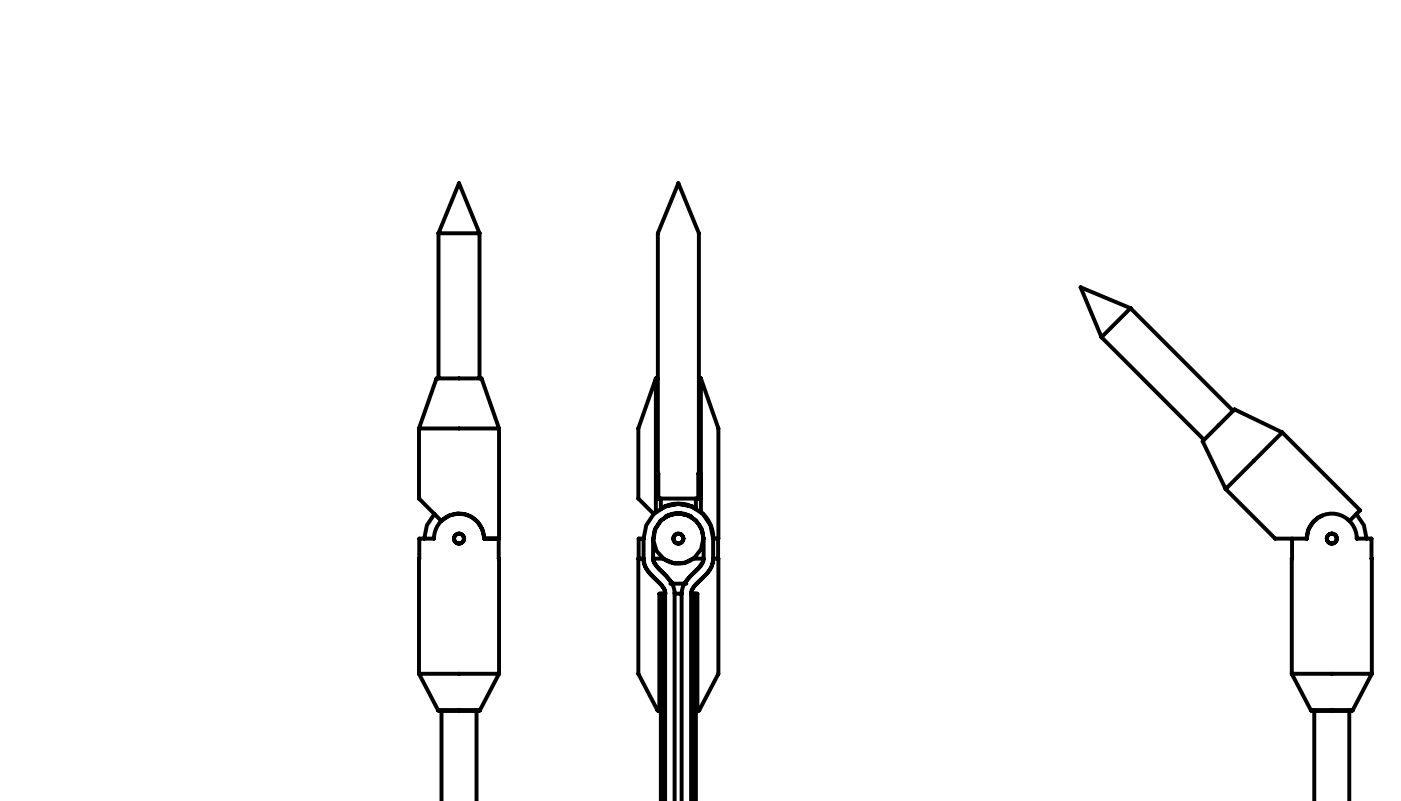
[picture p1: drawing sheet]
<svg xmlns="http://www.w3.org/2000/svg" width="89mm" height="51mm" viewBox="0 0 89 51" stroke-linecap="round" stroke-linejoin="round" font-family="sans-serif">
<g fill="none" stroke="#000" stroke-width=".25">
<path d="M27.8 14.8h2.6M27.8 14.8l1.3-3.2 1.3 3.2M27.8 14.8v9.2M30.4 14.8v9.2M71.7 19.5l-1.8 1.9M71.7 19.5l6.5 6.6M71.7 19.5l-3.1-1.3 1.3 3.2M26.6 27.2h5.1M26.6 27.2v4.4l1.4 1.4a1.59 1.59 0 0 1 1.7-.3 1.59 1.59 0 0 1 1 1.5M26.6 27.2l1.1-3.2h2.9l1.1 3.2M27.6 32.6l-.5 .7-.2 .9M30.7 34.2a1.59 1.59 0 0 0-1.6-1.6 1.59 1.59 0 0 0-1.6 1.6h-.9v8.5"/>
<path d="M30.7 34.2h.9l.1 8.5M31.7 27.2v7h-1M40.8 35.4h-.3v7.3l1.2 2.3h.1M40.8 35.4v.1a2.92 2.92 0 0 0 1.2 1.7l.2 .5h-.4v7.3M40.8 35.4h.1M40.8 35.4v.1a2.47 2.47 0 0 0 1.1 1.5l.3 .6v13.2M40.8 34.2a2.21 2.21 0 0 1 2.2-2.2 2.21 2.21 0 0 1 2.3 2.2M40.8 34.2v1.2M40.8 34.2h-.3v1.2M41.4 34.2v1.3l.2 .3a4.3 4.3 0 0 1 1.2 1.7v13.3M41.4 34.2a1.6 1.6 0 0 1 1.6-1.6 1.6 1.6 0 0 1 1.6 1.6M41.4 34.2h.1"/>
<path d="M41.6 31.6h.1M41.6 24v8.5l-.1 .1M41.6 24h.1M41.6 24l-1.1 3.2v4.4l1 1M41.6 31.6h2.8M41.6 31.6v-1.6h.2v1.6M41.7 31.6v-16.8l1.3-3.2 1.3 3.2v16.8M41.9 33h.1M41.9 33a1.59 1.59 0 0 1 1.8-.3 1.59 1.59 0 0 1 .9 1.5M41.9 33a1.59 1.59 0 0 0 .5 2.6 1.59 1.59 0 0 0 2.2-1.4M41.9 32.2a2.11 2.11 0 0 1 2.2 .1 2.32 2.32 0 0 0-2.2-.1zM41.9 31.6v.7"/>
<path d="M41.9 37.7v13.1M42.1 37.7v13.1M42.2 32.8a1.51 1.51 0 0 1 1.6 0 1.71 1.71 0 0 0-1.6 0zM42.5 37h.2M42.7 37h.7M42.8 37.7h.5M43.3 37.7v13.1M43.4 37h.2M43.9 37.7h.1M43.9 37.7v13.1M43.9 37.7h.4v7.3M44 37.7v13.1"/>
<path d="M44.2 31.6v.7M44.2 37.7v13.1M44.3 31.6v-1.6h.1v1.6M44.3 24h.2M44.4 31.6h.1M44.5 24v8.5a2.22 2.22 0 0 1 .8 1.7M44.5 24l1.1 3.2v7h-.3M44.6 35.4h-.6a1.59 1.59 0 0 1-1.9 0h-.6a1.39 1.39 0 0 0 .7 1.1l.5 .5M44.6 35.4a1.39 1.39 0 0 1-.7 1.1l-.5 .5M44.6 34.2h.1M44.6 35.4l-.1 .5-1 1.1-.2 .7M44.6 34.2v1.2"/>
<path d="M45.3 35.4l-.1 .3a4.8 4.8 0 0 1-1.2 1.6l-.1 .4M45.3 35.4h.1M45.3 34.2v1.2M45.3 35.4h.3v7.3l-1.2 2.3h-.1M45.3 35.4a2.63 2.63 0 0 1-1.2 1.7l-.2 .6M45.6 34.2v1.2M69.9 21.4l6.5 6.5M77.8 31l3.1 3.2h2M81.4 27.4l-3.6 3.6M81.4 27.4l4.9 5-.7 .6h-.1M81.4 27.4l-3.1-1.4-.6 .6-1.4 1.4 1.5 3M82 34.2v8.5"/>
<path d="M82.9 34.2a1.59 1.59 0 0 1 1.6-1.6 1.59 1.59 0 0 1 1.6 1.6M83.9 32.7a1.53 1.53 0 0 0-1 1.5M86.1 32.6l.4 .7 .2 .9M86.1 34.1v.1M86.1 34.2h.9v8.5M26.6 42.7h5.1M26.6 42.7l1.2 2.3M27.8 45h2.7M28 45.1v5.7M30.2 45.1v5.8M31.7 42.7l-1.2 2.3M41.8 45.1h.1"/>
<path d="M41.8 45h.1M44.2 45.1h.1M44.2 45h.1M82 42.7h5M82 42.7l1.2 2.3M83.2 45h2.6M83.4 45.1v5.7M85.6 45.1v5.8M87 42.7l-1.2 2.3"/>
<circle cx="29.1" cy="34.2" r=".32"/>
<circle cx="43" cy="34.2" r=".32"/>
<circle cx="84.5" cy="34.2" r=".32"/>
</g>
</svg>
